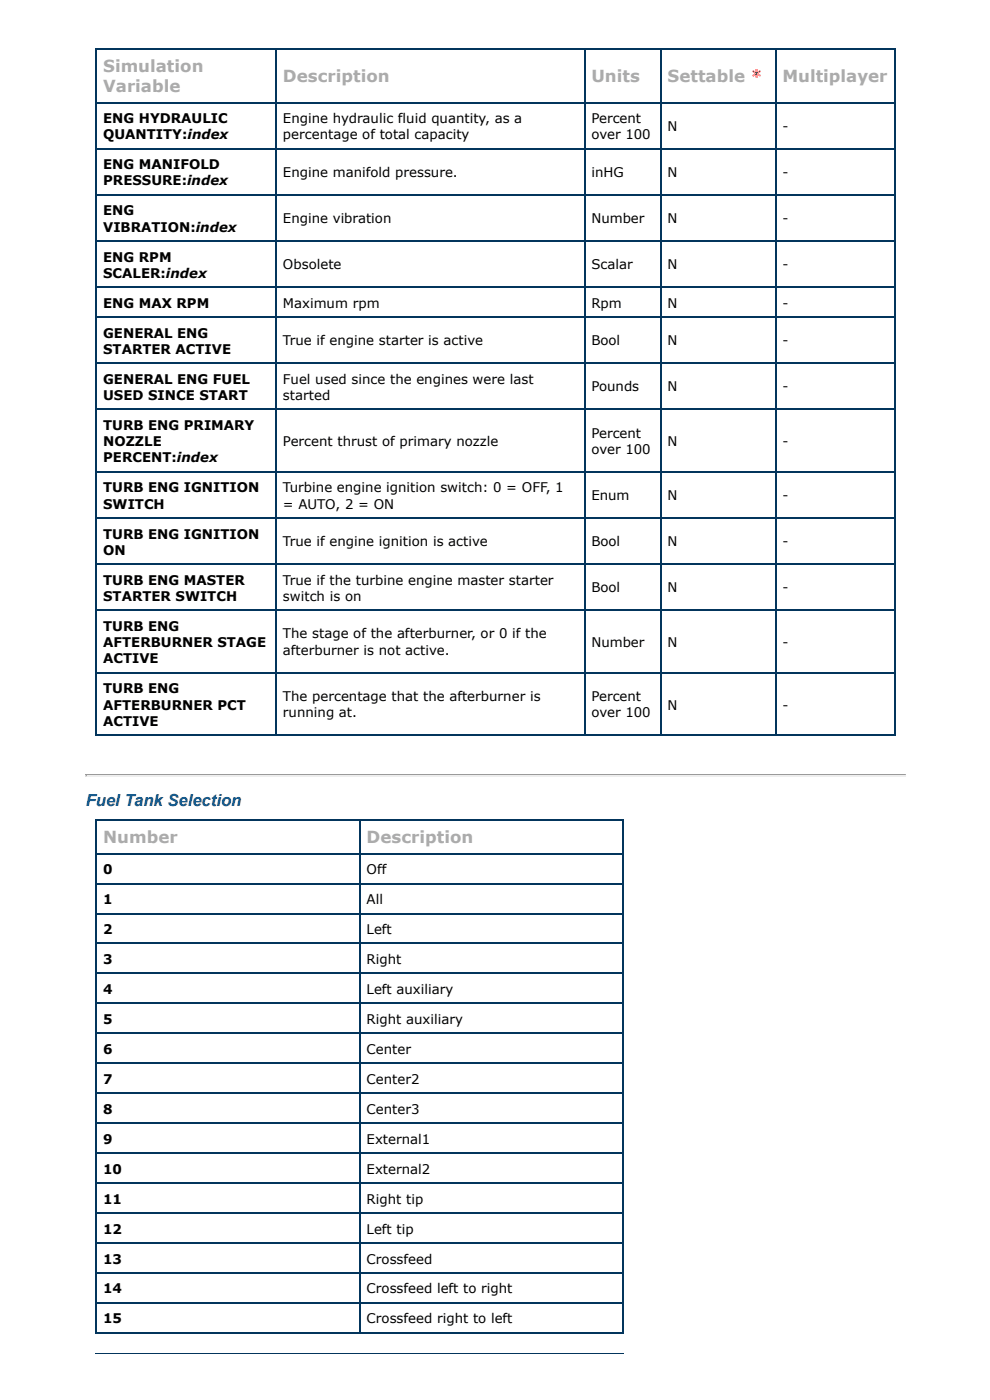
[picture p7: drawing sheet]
<svg xmlns="http://www.w3.org/2000/svg" width="210mm" height="297mm" viewBox="0 0 210 297" stroke-linecap="round" stroke-linejoin="round" font-family="sans-serif">
<defs><g id="words">
<g font-size="3.5" fill="#ababab">
<text x="21.9" y="15.3">Simulation</text>
<text x="60" y="17.4">Description</text>
<text x="125.4" y="17.4">Units</text>
<text x="141.5" y="17.4">Settable *</text>
<text x="165.9" y="17.4">Multiplayer</text>
<text x="21.9" y="19.5">Variable</text>
<text x="21.9" y="178.8">Number</text>
<text x="77.7" y="178.8">Description</text>
</g>
<text font-size="3.5" fill="#015391" x="18.2" y="170.9">Fuel Tank Selection</text>
<g font-size="2.8">
<text x="21.9" y="26.1">ENG HYDRAULIC</text>
<text x="21.9" y="29.6">QUANTITY:index</text>
<text x="60" y="26.1">Engine hydraulic fluid quantity, as a</text>
<text x="60" y="29.6">percentage of total capacity</text>
<text x="125.4" y="26.1">Percent</text>
<text x="125.4" y="29.6">over 100</text>
<text x="141.5" y="27.7">N</text>
<text x="165.9" y="27.7">-</text>
<text x="21.9" y="35.9">ENG MANIFOLD</text>
<text x="21.9" y="39.3">PRESSURE:index</text>
<text x="60" y="37.5">Engine manifold pressure.</text>
<text x="125.4" y="37.5">inHG</text>
<text x="141.5" y="37.5">N</text>
<text x="165.9" y="37.5">-</text>
<text x="21.9" y="45.7">ENG</text>
<text x="60" y="47.3">Engine vibration</text>
<text x="125.4" y="47.3">Number</text>
<text x="141.5" y="47.3">N</text>
<text x="165.9" y="47.3">-</text>
<text x="21.9" y="49.1">VIBRATION:index</text>
<text x="21.9" y="55.5">ENG RPM</text>
<text x="21.9" y="58.9">SCALER:index</text>
<text x="60" y="57.1">Obsolete</text>
<text x="125.4" y="57.1">Scalar</text>
<text x="141.5" y="57.1">N</text>
<text x="165.9" y="57.1">-</text>
<text x="21.9" y="65.3">ENG MAX RPM</text>
<text x="60" y="65.3">Maximum rpm</text>
<text x="125.4" y="65.3">Rpm</text>
<text x="141.5" y="65.3">N</text>
<text x="165.9" y="65.3">-</text>
<text x="21.9" y="71.6">GENERAL ENG</text>
<text x="21.9" y="75.1">STARTER ACTIVE</text>
<text x="60" y="73.2">True if engine starter is active</text>
<text x="125.4" y="73.2">Bool</text>
<text x="141.5" y="73.2">N</text>
<text x="165.9" y="73.2">-</text>
<text x="21.9" y="81.4">GENERAL ENG FUEL</text>
<text x="60" y="81.4">Fuel used since the engines were last</text>
<text x="125.4" y="83">Pounds</text>
<text x="141.5" y="83">N</text>
<text x="165.9" y="83">-</text>
<text x="21.9" y="84.9">USED SINCE START</text>
<text x="60" y="84.9">started</text>
<text x="21.9" y="91.2">TURB ENG PRIMARY</text>
<text x="21.9" y="94.7">NOZZLE</text>
<text x="60" y="94.7">Percent thrust of primary nozzle</text>
<text x="125.4" y="92.8">Percent</text>
<text x="141.5" y="94.7">N</text>
<text x="165.9" y="94.7">-</text>
<text x="21.9" y="98.1">PERCENT:index</text>
<text x="125.4" y="96.3">over 100</text>
<text x="21.9" y="104.5">TURB ENG IGNITION</text>
<text x="21.9" y="107.9">SWITCH</text>
<text x="60" y="104.5">Turbine engine ignition switch: 0 = OFF, 1</text>
<text x="60" y="107.9">= AUTO, 2 = ON</text>
<text x="125.4" y="106.1">Enum</text>
<text x="141.5" y="106.1">N</text>
<text x="165.9" y="106.1">-</text>
<text x="21.9" y="114.3">TURB ENG IGNITION</text>
<text x="21.9" y="117.7">ON</text>
<text x="60" y="115.8">True if engine ignition is active</text>
<text x="125.4" y="115.8">Bool</text>
<text x="141.5" y="115.8">N</text>
<text x="165.9" y="115.8">-</text>
<text x="21.9" y="124.1">TURB ENG MASTER</text>
<text x="60" y="124.1">True if the turbine engine master starter</text>
<text x="125.4" y="125.6">Bool</text>
<text x="141.5" y="125.6">N</text>
<text x="165.9" y="125.6">-</text>
<text x="21.9" y="127.5">STARTER SWITCH</text>
<text x="60" y="127.5">switch is on</text>
<text x="21.9" y="133.8">TURB ENG</text>
<text x="21.9" y="137.3">AFTERBURNER STAGE</text>
<text x="60" y="135.4">The stage of the afterburner, or 0 if the</text>
<text x="125.4" y="137.3">Number</text>
<text x="141.5" y="137.3">N</text>
<text x="165.9" y="137.3">-</text>
<text x="21.9" y="140.7">ACTIVE</text>
<text x="60" y="138.9">afterburner is not active.</text>
<text x="21.9" y="147.1">TURB ENG</text>
<text x="60" y="148.7">The percentage that the afterburner is</text>
<text x="125.4" y="148.7">Percent</text>
<text x="21.9" y="150.5">AFTERBURNER PCT</text>
<text x="21.9" y="154">ACTIVE</text>
<text x="60" y="152.1">running at.</text>
<text x="125.4" y="152.1">over 100</text>
<text x="141.5" y="150.5">N</text>
<text x="165.9" y="150.5">-</text>
<text x="21.9" y="185.5">0</text>
<text x="77.7" y="185.5">Off</text>
<text x="21.9" y="191.8">1</text>
<text x="77.7" y="191.8">All</text>
<text x="21.9" y="198.2">2</text>
<text x="77.7" y="198.2">Left</text>
<text x="21.9" y="204.5">3</text>
<text x="77.7" y="204.5">Right</text>
<text x="21.9" y="210.9">4</text>
<text x="77.7" y="210.9">Left auxiliary</text>
<text x="21.9" y="217.2">5</text>
<text x="77.7" y="217.2">Right auxiliary</text>
<text x="21.9" y="223.6">6</text>
<text x="77.7" y="223.6">Center</text>
<text x="21.9" y="229.9">7</text>
<text x="77.7" y="229.9">Center2</text>
<text x="21.9" y="236.3">8</text>
<text x="77.7" y="236.3">Center3</text>
<text x="21.9" y="242.6">9</text>
<text x="77.7" y="242.6">External1</text>
<text x="21.9" y="249">10</text>
<text x="77.7" y="249">External2</text>
<text x="21.9" y="255.3">11</text>
<text x="77.7" y="255.3">Right tip</text>
<text x="21.9" y="261.7">12</text>
<text x="77.7" y="261.7">Left tip</text>
<text x="21.9" y="268.1">13</text>
<text x="77.7" y="268.1">Crossfeed</text>
<text x="21.9" y="274.4">14</text>
<text x="77.7" y="274.4">Crossfeed left to right</text>
<text x="21.9" y="280.8">15</text>
<text x="77.7" y="280.8">Crossfeed right to left</text>
</g>
</g></defs>
<g fill="none" stroke="#03355c" stroke-width=".26">
<path d="M20.3 10.4h169.7M20.4 10.2v145.9M58.5 10.2v145.9M123.9 10.2v145.9M140.1 10.2v145.9M164.4 10.2v145.9M189.8 10.2v145.9M20.3 21.7h169.7M20.3 31.5h169.7M20.3 51.1h169.7M20.3 41.3h169.7M20.3 77.1h169.7"/>
<path d="M20.3 67.3h169.7M20.3 60.9h169.7M20.3 86.9h169.7M20.3 119.7h169.7M20.3 109.9h169.7M20.3 100.1h169.7M20.3 129.5h169.7M20.3 156h169.7M20.3 142.7h169.7"/>
</g>
<path d="M18.2 164.4h173.9" fill="none" stroke="#9a9a9a" stroke-width=".26"/>
<path d="M18.2 164.7h173.9" fill="none" stroke="#eee" stroke-width=".26"/>
<path d="M191.8 164.6l.3-.3v.5h-.3z" fill="#eee"/>
<path d="M18.2 164.3h.2v.3l-.2 .2z" fill="#9a9a9a"/>
<g fill="#fff">
<path d="M20.3 173.8h112v113.4h-112z"/>
<path d="M20.3 173.8h55.8v7.2h-55.8z"/>
<path d="M76.1 173.8h55.9v7.2h-55.9z"/>
<path d="M20.3 287.1l55.8 .1z"/>
<path d="M76.1 287.1l55.9 .1z"/>
<path d="M20.3 181h55.8v6.3h-55.8z"/>
<path d="M76.1 181h55.9v6.3h-55.9z"/>
<path d="M20.3 187.3h55.8v6.4h-55.8z"/>
<path d="M76.1 187.3h55.9v6.4h-55.9z"/>
<path d="M20.3 193.7h55.8v6.3h-55.8z"/>
<path d="M76.1 193.7h55.9v6.3h-55.9z"/>
<path d="M20.3 200h55.8v6.4h-55.8z"/>
<path d="M76.1 200h55.9v6.4h-55.9z"/>
<path d="M20.3 206.4h55.8v6.3h-55.8z"/>
<path d="M76.1 206.4h55.9v6.3h-55.9z"/>
<path d="M20.3 212.7h55.8v6.4h-55.8z"/>
<path d="M76.1 212.7h55.9v6.4h-55.9z"/>
<path d="M20.3 219.1h55.8v6.3h-55.8z"/>
<path d="M76.1 219.1h55.9v6.3h-55.9z"/>
<path d="M20.3 225.4h55.8v6.4h-55.8z"/>
<path d="M76.1 225.4h55.9v6.4h-55.9z"/>
<path d="M20.3 231.8h55.8v6.3h-55.8z"/>
<path d="M76.1 231.8h55.9v6.3h-55.9z"/>
<path d="M20.3 238.1h55.8v6.4h-55.8z"/>
<path d="M76.1 238.1h55.9v6.4h-55.9z"/>
<path d="M20.3 244.5h55.8v6.3h-55.8z"/>
<path d="M76.1 244.5h55.9v6.3h-55.9z"/>
<path d="M20.3 250.8h55.8v6.4h-55.8z"/>
<path d="M76.1 250.8h55.9v6.4h-55.9z"/>
<path d="M20.3 257.2h55.8v6.4h-55.8z"/>
<path d="M76.1 257.2h55.9v6.4h-55.9z"/>
<path d="M20.3 263.6h55.8v6.3h-55.8z"/>
<path d="M76.1 263.6h55.9v6.3h-55.9z"/>
<path d="M20.3 269.9h55.8v6.4h-55.8z"/>
<path d="M76.1 269.9h55.9v6.4h-55.9z"/>
<path d="M20.3 276.3h55.8v6.3h-55.8z"/>
<path d="M76.1 276.3h55.9v6.3h-55.9z"/>
</g>
<g fill="none" stroke="#03355c" stroke-width=".26">
<path d="M20.3 174h112M20.4 173.8v109.1M76.3 173.8v109.1M132.1 173.8v109.1M20.3 193.8h112M20.3 187.5h112M20.3 181.1h112M20.3 219.2h112M20.3 212.9h112M20.3 206.5h112M20.3 200.2h112M20.3 238.3h112"/>
<path d="M20.3 231.9h112M20.3 225.6h112M20.3 257.3h112M20.3 251h112M20.3 244.6h112M20.3 276.4h112M20.3 270h112M20.3 263.7h112M20.3 282.7h112"/>
</g>
<path d="M76.1 287.1h56.2" fill="none" stroke="#03355c" stroke-width=".21"/>
<path d="M132 287.1l.3 .1z" fill="#03355c"/>
<path d="M20.3 287.1h56.1" fill="none" stroke="#03355c" stroke-width=".21"/>
<g fill="#03355c">
<path d="M20.3 287.1l.3 .1z"/>
<path d="M76.1 287.1l.3 .1z"/>
</g>
<use href="#words"/>
</svg>
